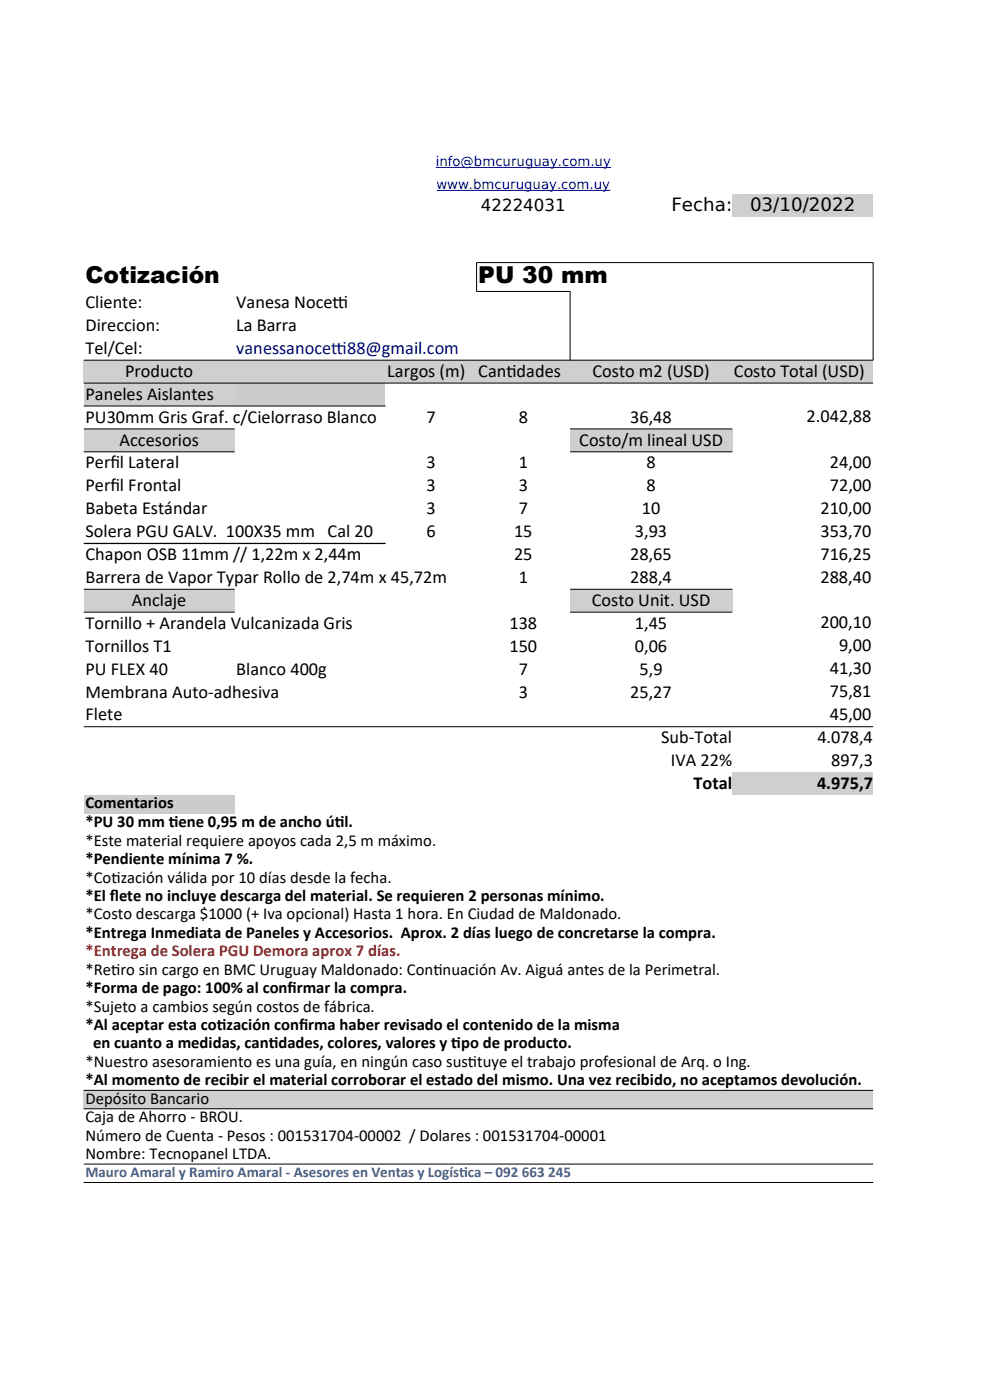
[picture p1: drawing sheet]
<svg xmlns="http://www.w3.org/2000/svg" width="210mm" height="297mm" viewBox="0 0 210 297" stroke-linecap="round" stroke-linejoin="round" font-family="sans-serif">
<defs><g id="words">
<g font-size="4.9">
<text x="18.1" y="60">Cotización</text>
<text x="101.5" y="60">PU 30 mm</text>
</g>
<g font-size="3.9">
<text x="142.4" y="44.7">Fecha:</text>
<text x="159.1" y="44.7">03/10/2022</text>
<text x="18.1" y="65.4">Cliente:</text>
<text x="50.1" y="65.4">Vanesa Nocet</text>
<text x="70.6" y="65.4">t</text>
<text x="70.6" y="65.4">i</text>
<text x="18.1" y="70.2">Direccion:</text>
<text x="50.1" y="70.2">La Barra</text>
<text x="18.1" y="75.1">Tel/Cel:</text>
<text x="26.5" y="79.9">Producto</text>
<text x="82.2" y="79.9">Largos (m)</text>
<text x="101.5" y="79.9">Cant</text>
<text x="107.4" y="79.9">idades</text>
<text x="125.7" y="79.9">Costo m2 (USD)</text>
<text x="155.7" y="79.9">Costo Total (USD)</text>
<text x="18.1" y="84.8">Paneles Aislantes</text>
<text x="18.1" y="89.7">PU30mm Gris Graf. c/Cielorraso Blanco</text>
<text x="90.5" y="89.7">7</text>
<text x="110" y="89.7">8</text>
<text x="133.7" y="89.7">36,48</text>
<text x="171.1" y="89.5">2.042,88</text>
<text x="25.4" y="94.5">Accesorios</text>
<text x="122.9" y="94.5">Costo/m lineal USD</text>
<text x="18.1" y="99.4">Perf</text>
<text x="23.4" y="99.4">il Lateral</text>
<text x="90.5" y="99.4">3</text>
<text x="110" y="99.4">1</text>
<text x="137.2" y="99.4">8</text>
<text x="176" y="99.4">24,00</text>
<text x="18.1" y="104.3">Perf</text>
<text x="23.4" y="104.3">il Frontal</text>
<text x="90.5" y="104.3">3</text>
<text x="110" y="104.3">3</text>
<text x="137.2" y="104.3">8</text>
<text x="176" y="104.3">72,00</text>
<text x="18.1" y="109.1">Babeta Estándar</text>
<text x="18.1" y="114">Solera PGU GALV. 100X35 mm Cal 20</text>
<text x="90.5" y="109.1">3</text>
<text x="90.5" y="114">6</text>
<text x="109" y="114">15</text>
<text x="110" y="109.1">7</text>
<text x="134.7" y="114">3,93</text>
<text x="136.2" y="109.1">10</text>
<text x="174" y="109.1">210,00</text>
<text x="174" y="114">353,70</text>
<text x="18.1" y="118.8">Chapon OSB 11mm // 1,22m x 2,44m</text>
<text x="109" y="118.8">25</text>
<text x="133.7" y="118.8">28,65</text>
<text x="174" y="118.8">716,25</text>
<text x="18.1" y="123.7">Barrera de Vapor Typar Rollo de 2,74m x 45,72m</text>
<text x="110" y="123.7">1</text>
<text x="133.7" y="123.7">288,4</text>
<text x="174" y="123.7">288,40</text>
<text x="28" y="128.6">Anclaje</text>
<text x="125.6" y="128.6">Costo Unit. USD</text>
<text x="18.1" y="133.4">Tornillo + Arandela Vulcanizada Gris</text>
<text x="108.1" y="133.4">138</text>
<text x="134.7" y="133.4">1,45</text>
<text x="174" y="133.3">200,10</text>
<text x="18.1" y="138.3">Tornillos T1</text>
<text x="18.1" y="143.1">PU FLEX 40</text>
<text x="50.1" y="143.1">Blanco 400g</text>
<text x="108.1" y="138.3">150</text>
<text x="110" y="143.1">7</text>
<text x="134.7" y="138.3">0,06</text>
<text x="135.7" y="143.1">5,9</text>
<text x="176" y="143">41,30</text>
<text x="178" y="138.2">9,00</text>
<text x="18.1" y="148">Membrana Auto-adhesiva</text>
<text x="110" y="148">3</text>
<text x="133.7" y="148">25,27</text>
<text x="176" y="147.9">75,81</text>
<text x="18.1" y="152.8">Flete</text>
<text x="176" y="152.8">45,00</text>
<text x="140.2" y="157.6">Sub-Total</text>
<text x="173.4" y="157.7">4.078,4</text>
<text x="142.3" y="162.5">IVA 22%</text>
<text x="147.1" y="167.3">Total</text>
<text x="173.3" y="167.4">4.975,7</text>
<text x="176.4" y="162.6">897,3</text>
</g>
<g font-size="3.9" fill="#000080">
<text x="50.1" y="75.1">vanessanocet</text>
<text x="70.3" y="75.1">t</text>
<text x="70.3" y="75.1">i88@gmail.com</text>
</g>
<g font-size="3.5">
<text x="102" y="44.8">42224031</text>
<text x="18.1" y="171.5">Comentarios</text>
<text x="18.1" y="175.5">*PU 30 mm t</text>
<text x="18.1" y="179.4">*Este material requiere apoyos cada 2,5 m máximo.</text>
<text x="35.8" y="175.5">iene 0,95 m de ancho út</text>
<text x="71" y="175.5">il.</text>
<text x="18.1" y="183.3">*Pendiente mínima 7 %.</text>
<text x="18.1" y="187.3">*Cot</text>
<text x="18.1" y="191.1">*El f</text>
<text x="23.3" y="191.1">lete no incluye descarga del material. Se requieren 2 personas mínimo.</text>
<text x="23.6" y="187.3">ización válida por 10 días desde la fecha.</text>
<text x="18.1" y="195.1">*Costo descarga $1000 (+ Iva opcional) Hasta 1 hora. En Ciudad de Maldonado.</text>
<text x="18.1" y="199">*Entrega Inmediata de Paneles y Accesorios. Aprox. 2 días luego de concretarse la compra.</text>
<text x="18.1" y="206.8">*Ret</text>
<text x="23.6" y="206.8">iro sin cargo en BMC Uruguay Maldonado: Cont</text>
<text x="91.9" y="206.8">inuación Av. Aiguá antes de la Perimetral.</text>
<text x="18.1" y="210.7">*Forma de pago: 100% al conf</text>
<text x="18.1" y="214.6">*Sujeto a cambios según costos de fábrica.</text>
<text x="61" y="210.7">irmar la compra.</text>
<text x="18.1" y="218.5">*Al aceptar esta cot</text>
<text x="46" y="218.5">ización conf</text>
<text x="63.4" y="218.5">irma haber revisado el contenido de la misma</text>
<text x="18.1" y="226.3">*Nuestro asesoramiento es una guía, en ningún caso sust</text>
<text x="19.7" y="222.4">en cuanto a medidas, cant</text>
<text x="57" y="222.4">idades, colores, valores y t</text>
<text x="95.7" y="222.4">ipo de producto.</text>
<text x="99.3" y="226.3">ituye el trabajo profesional de Arq. o Ing.</text>
<text x="18.1" y="230.3">*Al momento de recibir el material corroborar el estado del mismo. Una vez recibido, no aceptamos devolución.</text>
<text x="18.1" y="234.2">Depósito Bancario</text>
<text x="18.1" y="238.1">Caja de Ahorro - BROU.</text>
<text x="18.1" y="242">Número de Cuenta - Pesos : 001531704-00002 / Dolares : 001531704-00001</text>
<text x="18.1" y="245.9">Nombre: Tecnopanel LTDA.</text>
</g>
<text font-size="3.5" fill="#c9211e" x="18.1" y="202.9">*Entrega de Solera PGU Demora aprox 7 días.</text>
<g font-size="3.2" fill="#3465a4">
<text x="18.1" y="249.7">Mauro Amaral y Ramiro Amaral - Asesores en Ventas y Logíst</text>
<text x="97.4" y="249.7">ica – 092 663 245</text>
</g>
<g font-size="2.8" fill="#00f">
<text x="92.4" y="35.2">info@bmcuruguay.com.uy</text>
<text x="92.6" y="40.1">www.bmcuruguay.com.uy</text>
</g>
</g></defs>
<g fill="#d0cece">
<path d="M155.3 41.1h29.9v4.9h-29.9z" fill-rule="evenodd"/>
<path d="M17.8 76.4h167.4v4.9h-167.4z" fill-rule="evenodd"/>
<path d="M17.8 81.2h32v4.9h-32z" fill-rule="evenodd"/>
</g>
<path d="M49.8 81.2h32v4.9h-32z" fill-rule="evenodd" fill="#ccc"/>
<g fill="#d0cece">
<path d="M17.8 91h32v4.8h-32z" fill-rule="evenodd"/>
<path d="M120.9 91h34.4v4.8h-34.4z" fill-rule="evenodd"/>
<path d="M17.8 125h32v4.9h-32z" fill-rule="evenodd"/>
<path d="M120.9 125h34.4v4.9h-34.4z" fill-rule="evenodd"/>
<path d="M155.3 163.9h29.9v4.8h-29.9z" fill-rule="evenodd"/>
</g>
<path d="M17.8 168.7h32v3.9h-32z" fill-rule="evenodd" fill="#ccc"/>
<path d="M17.8 231.3h167.4v3.9h-167.4z" fill-rule="evenodd" fill="#d0cece"/>
<g fill="none" stroke="#000" stroke-width=".21">
<path d="M120.9 61.8v14.6M121 61.8l-19.9 .1v-6.2h84.1v20.7h-167.4M17.8 81.3h167.4M17.8 86.1h64M17.8 91h32M17.8 95.9h32M120.9 91h34.4M120.9 95.9h34.4M17.8 125h32M17.8 129.9h32M120.9 125h34.4M120.9 129.9h34.4"/>
<path d="M17.8 154.2h167.4M17.8 231.3h167.4M17.8 235.2h167.4M17.8 247h167.4M17.8 250.9h167.4"/>
</g>
<path d="M17.8 115.3h64" fill="none" stroke="#000" stroke-width=".26"/>
<path d="M92.4 35.5h37.3M92.6 40.4h36.9" fill="none" stroke="#00f" stroke-width=".21"/>
<use href="#words"/>
</svg>
